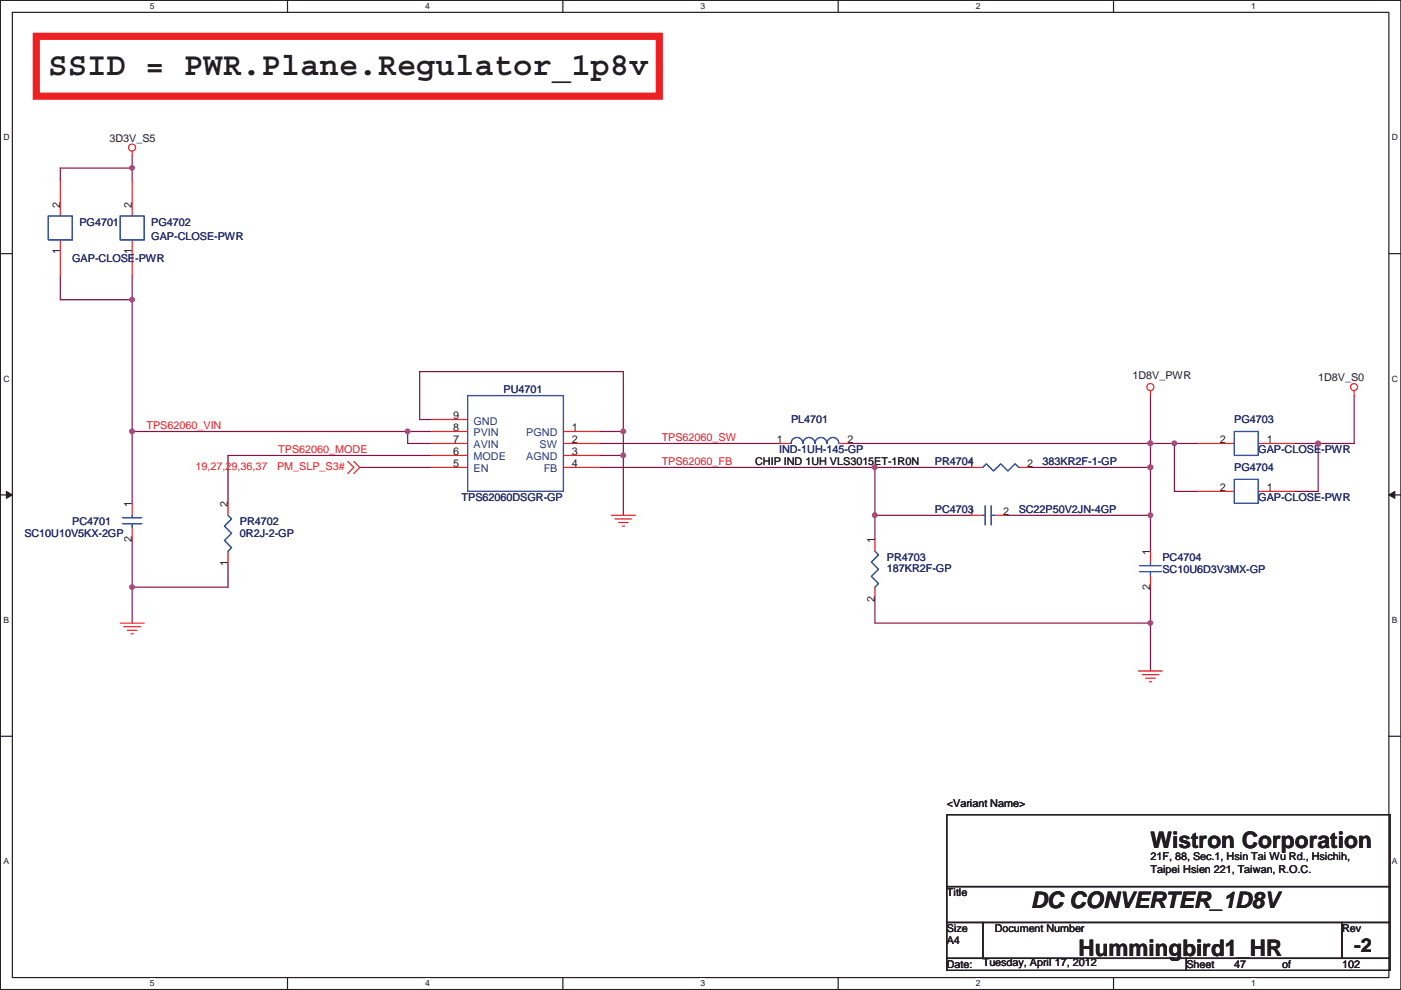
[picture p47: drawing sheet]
<svg xmlns="http://www.w3.org/2000/svg" width="297mm" height="210mm" viewBox="0 0 297 210" stroke-linecap="round" stroke-linejoin="round" font-family="sans-serif">
<defs><g id="words">
<text font-size="6.9" fill="#231f20" x="10.2" y="15.9">SSID = PWR.Plane.Regulator_1p8v</text>
<g font-size="4.8" fill="#231f20">
<text x="243.9" y="179.8">Wistron Corporation</text>
<text x="218.5" y="192.5">DC CONVERTER_1D8V</text>
<text x="228.7" y="202.7">Hummingbird1_HR</text>
</g>
<text font-size="4.1" fill="#231f20" x="287.1" y="202">-2</text>
<g font-size="2.3" fill="#231f20">
<text x="23.2" y="30.1">3D3V_S5</text>
<text x="12.7" y="44" transform="rotate(-90 12.7 44)">2</text>
<text x="28" y="44" transform="rotate(-90 28 44)">2</text>
<text x="12.7" y="53.9" transform="rotate(-90 12.7 53.9)">1</text>
<text x="28" y="53.9" transform="rotate(-90 28 53.9)">1</text>
<text x="240.1" y="80.4">1D8V_PWR</text>
<text x="279.5" y="80.9">1D8V_S0</text>
<text x="96.1" y="88.9">9</text>
<text x="96.1" y="94">7</text>
<text x="96.1" y="91.5">8</text>
<text x="121.2" y="94">2</text>
<text x="121.2" y="91.5">1</text>
<text x="164.7" y="94">1</text>
<text x="179.7" y="94">2</text>
<text x="258.7" y="94">2</text>
<text x="268.6" y="94">1</text>
<text x="96.1" y="99.1">5</text>
<text x="96.1" y="96.6">6</text>
<text x="121.2" y="96.6">3</text>
<text x="121.2" y="99.1">4</text>
<text x="160.1" y="98.7">CHIP IND 1UH VLS3015ET-1R0N</text>
<text x="205.3" y="99.1">1</text>
<text x="217.8" y="99.1">2</text>
<text x="28" y="107.5" transform="rotate(-90 28 107.5)">1</text>
<text x="48.3" y="107.5" transform="rotate(-90 48.3 107.5)">2</text>
<text x="258.7" y="104.2">2</text>
<text x="268.6" y="104.2">1</text>
<text x="205.3" y="109.3">1</text>
<text x="212.7" y="109.3">2</text>
<text x="28" y="114.9" transform="rotate(-90 28 114.9)">2</text>
<text x="48.3" y="120" transform="rotate(-90 48.3 120)">1</text>
<text x="185.5" y="115.1" transform="rotate(-90 185.5 115.1)">1</text>
<text x="243.9" y="117.7" transform="rotate(-90 243.9 117.7)">1</text>
<text x="243.9" y="125" transform="rotate(-90 243.9 125)">2</text>
<text x="185.5" y="127.6" transform="rotate(-90 185.5 127.6)">2</text>
<text x="200.7" y="171.1">&lt;Variant Name&gt;</text>
<text x="243.9" y="182.5">21F, 88, Sec.1, Hsin Tai Wu Rd., Hsichih,</text>
<text x="243.9" y="185.2">Taipei Hsien 221, Taiwan, R.O.C.</text>
<text x="200.7" y="190.1">Title</text>
<text x="200.7" y="197.7">Size</text>
<text x="210.9" y="197.7">Document Number</text>
<text x="284.6" y="197.7">Rev</text>
<text x="200.7" y="200.3">A4</text>
<text x="200.7" y="205.4">Date:</text>
<text x="208.4" y="204.8">Tuesday, April 17, 2012</text>
<text x="251.5" y="205.4">Sheet</text>
<text x="261.7" y="205.4">47</text>
<text x="271.9" y="205.4">of</text>
<text x="284.6" y="205.4">102</text>
</g>
<g font-size="2.3" fill="#282973">
<text x="16.8" y="47.9">PG4701</text>
<text x="32.1" y="47.9">PG4702</text>
<text x="32.1" y="50.9">GAP-CLOSE-PWR</text>
<text x="15.3" y="55.5">GAP-CLOSE-PWR</text>
<text x="106.8" y="83.4">PU4701</text>
<text x="167.7" y="89.8">PL4701</text>
<text x="261.7" y="89.8">PG4703</text>
<text x="165.2" y="96.1">IND-1UH-145-GP</text>
<text x="198.2" y="98.7">PR4704</text>
<text x="221.1" y="98.7">383KR2F-1-GP</text>
<text x="261.7" y="99.9">PG4704</text>
<text x="266.8" y="96.1">GAP-CLOSE-PWR</text>
<text x="97.9" y="106.3">TPS62060DSGR-GP</text>
<text x="266.8" y="106.3">GAP-CLOSE-PWR</text>
<text x="5.2" y="113.9">SC10U10V5KX-2GP</text>
<text x="15.3" y="111.4">PC4701</text>
<text x="50.9" y="111.4">PR4702</text>
<text x="50.9" y="113.9">0R2J-2-GP</text>
<text x="198.2" y="108.8">PC4703</text>
<text x="216" y="108.8">SC22P50V2JN-4GP</text>
<text x="188" y="119">PR4703</text>
<text x="246.5" y="119">PC4704</text>
<text x="188" y="121.3">187KR2F-GP</text>
<text x="246.5" y="121.5">SC10U6D3V3MX-GP</text>
</g>
<g font-size="2.3" fill="#ed2024">
<text x="31.1" y="91">TPS62060_VIN</text>
<text x="140.3" y="93.6">TPS62060_SW</text>
<text x="41.5" y="99.7">19,27,29,36,37</text>
<text x="58.8" y="99.7">PM_SLP_S3#</text>
<text x="59" y="96.1">TPS62060_MODE</text>
<text x="140.3" y="98.6">TPS62060_FB</text>
</g>
<g font-size="2.3" fill="#1d437e">
<text x="100.4" y="95.1">AVIN</text>
<text x="100.4" y="92.6">PVIN</text>
<text x="100.4" y="90">GND</text>
<text x="111.6" y="92.6">PGND</text>
<text x="114.4" y="95.1">SW</text>
<text x="100.4" y="100.2">EN</text>
<text x="100.4" y="97.7">MODE</text>
<text x="111.6" y="97.7">AGND</text>
<text x="115.3" y="100.2">FB</text>
</g>
<g font-size="1.8" fill="#231f20">
<text x="31.8" y="1.9">5</text>
<text x="90.1" y="1.9">4</text>
<text x="148.5" y="1.9">3</text>
<text x="206.9" y="1.9">2</text>
<text x="265.3" y="1.9">1</text>
<text x=".7" y="29.8">D</text>
<text x="295.1" y="29.8">D</text>
<text x=".7" y="81">C</text>
<text x="295.1" y="81">C</text>
<text x=".7" y="132.2">B</text>
<text x="295.1" y="132.2">B</text>
<text x=".7" y="183.3">A</text>
<text x="295.1" y="183.3">A</text>
<text x="31.8" y="209.2">5</text>
<text x="90.1" y="209.2">4</text>
<text x="148.5" y="209.2">3</text>
<text x="206.9" y="209.2">2</text>
<text x="265.3" y="209.2">1</text>
</g>
</g></defs>
<path d="M.1 .1h296.9v209.8h-296.9zM2.6 2.6h291.9v204.7h-291.9z" fill="none" stroke="#231f20" stroke-width=".25"/>
<g fill="#fff">
<path d="M31.8 .3h1v2h-1z"/>
<path d="M31.8 207.6h1v2h-1z"/>
</g>
<path d="M61 .1v2.5M61 207.3v2.6" fill="none" stroke="#231f20" stroke-width=".25"/>
<g fill="#fff">
<path d="M90.1 .3h1v2h-1z"/>
<path d="M90.1 207.6h1v2h-1z"/>
</g>
<path d="M119.3 .1v2.5M119.3 207.3v2.6" fill="none" stroke="#231f20" stroke-width=".25"/>
<g fill="#fff">
<path d="M148.5 .3h1v2h-1z"/>
<path d="M148.5 207.6h1v2h-1z"/>
</g>
<path d="M177.7 .1v2.5M177.7 207.3v2.6" fill="none" stroke="#231f20" stroke-width=".25"/>
<g fill="#fff">
<path d="M206.9 .3h1v2h-1z"/>
<path d="M206.9 207.6h1v2h-1z"/>
</g>
<path d="M236.1 .1v2.5M236.1 207.3v2.6" fill="none" stroke="#231f20" stroke-width=".25"/>
<g fill="#fff">
<path d="M265.3 .3h.9v2h-.9z"/>
<path d="M265.3 207.6h.9v2h-.9z"/>
<path d="M.7 28.2h1.3v2h-1.3z"/>
<path d="M295.1 28.2h1.3v2h-1.3z"/>
<path d="M.7 79.4h1.3v2h-1.3z"/>
<path d="M295.1 79.4h1.3v2h-1.3z"/>
</g>
<path d="M.1 53.8h2.5M294.5 53.8h2.5" fill="none" stroke="#231f20" stroke-width=".25"/>
<g fill="#fff">
<path d="M.7 130.6h1.2v1.9h-1.2z"/>
<path d="M295.1 130.6h1.2v1.9h-1.2z"/>
</g>
<path d="M.1 105h2.5M294.5 105h2.5" fill="none" stroke="#231f20" stroke-width=".25"/>
<path d="M1.4 104.2l1.2 .8-1.2 .7z" fill="#231f20"/>
<path d="M1.4 104.2l1.2 .8-1.2 .7z" fill="none" stroke="#231f20" stroke-width=".21"/>
<path d="M294.5 105l1.2-.8v1.5z" fill="#231f20"/>
<path d="M294.5 105l1.2-.8v1.5z" fill="none" stroke="#231f20" stroke-width=".21"/>
<g fill="#fff">
<path d="M.7 181.7h1.2v2h-1.2z"/>
<path d="M295.1 181.7h1.2v2h-1.2z"/>
</g>
<path d="M.1 156.2h2.5M294.5 156.2h2.5" fill="none" stroke="#231f20" stroke-width=".25"/>
<path d="M132.2 91.5v5.1" fill="none" stroke="#7f1442" stroke-width=".25"/>
<circle cx="132.1" cy="91.5" r=".49" fill="#b9529f"/>
<circle cx="132.1" cy="91.5" r=".49" fill="none" stroke="#b9529f" stroke-width=".25"/>
<path d="M127.1 91.5h5.1M132.2 96.6v12.7" fill="none" stroke="#7f1442" stroke-width=".25"/>
<circle cx="132.1" cy="96.6" r=".49" fill="#b9529f"/>
<circle cx="132.1" cy="96.6" r=".49" fill="none" stroke="#b9529f" stroke-width=".25"/>
<path d="M127.1 96.6h5.1M243.9 94.1v5" fill="none" stroke="#7f1442" stroke-width=".25"/>
<circle cx="243.9" cy="99.1" r=".49" fill="#b9529f"/>
<circle cx="243.9" cy="99.1" r=".49" fill="none" stroke="#b9529f" stroke-width=".25"/>
<circle cx="243.9" cy="94" r=".49" fill="#b9529f"/>
<circle cx="243.9" cy="94" r=".49" fill="none" stroke="#b9529f" stroke-width=".25"/>
<path d="M89 78.8v10.2h2.5M28 91.5h58.4v2.6h5.1M76.3 99.1h15.2M243.9 83.9v10.2" fill="none" stroke="#7f1442" stroke-width=".25"/>
<circle cx="28" cy="91.5" r=".49" fill="#b9529f"/>
<circle cx="28" cy="91.5" r=".49" fill="none" stroke="#b9529f" stroke-width=".25"/>
<path d="M28 35.6v2.6M86.4 91.5h5.1M28 114.4v10.1M243.9 124.5v7.7" fill="none" stroke="#7f1442" stroke-width=".25"/>
<circle cx="86.4" cy="91.5" r=".49" fill="#b9529f"/>
<circle cx="86.4" cy="91.5" r=".49" fill="none" stroke="#b9529f" stroke-width=".25"/>
<path d="M28 58.5v48.3M127.1 94.1h38.1" fill="none" stroke="#7f1442" stroke-width=".25"/>
<circle cx="28" cy="63.6" r=".49" fill="#b9529f"/>
<circle cx="28" cy="63.6" r=".49" fill="none" stroke="#b9529f" stroke-width=".25"/>
<path d="M218.5 99.1h25.4M48.3 119.5v5M185.5 109.3h20.3M185.5 127.1v5.1" fill="none" stroke="#7f1442" stroke-width=".25"/>
<circle cx="185.5" cy="109.3" r=".49" fill="#b9529f"/>
<circle cx="185.5" cy="109.3" r=".49" fill="none" stroke="#b9529f" stroke-width=".25"/>
<path d="M185.5 109.3v5.1M185.5 132.2h58.4" fill="none" stroke="#7f1442" stroke-width=".25"/>
<circle cx="243.9" cy="132.1" r=".49" fill="#b9529f"/>
<circle cx="243.9" cy="132.1" r=".49" fill="none" stroke="#b9529f" stroke-width=".25"/>
<path d="M243.9 109.3v7.6" fill="none" stroke="#7f1442" stroke-width=".25"/>
<circle cx="243.9" cy="109.3" r=".49" fill="#b9529f"/>
<circle cx="243.9" cy="109.3" r=".49" fill="none" stroke="#b9529f" stroke-width=".25"/>
<path d="M243.9 99.1v10.2h-30.5M243.9 132.2v10.1" fill="none" stroke="#7f1442" stroke-width=".25"/>
<circle cx="243.9" cy="99.1" r=".49" fill="#b9529f"/>
<circle cx="243.9" cy="99.1" r=".49" fill="none" stroke="#b9529f" stroke-width=".25"/>
<path d="M185.5 99.1h20.3" fill="none" stroke="#7f1442" stroke-width=".25"/>
<circle cx="185.5" cy="99.1" r=".49" fill="#b9529f"/>
<circle cx="185.5" cy="99.1" r=".49" fill="none" stroke="#b9529f" stroke-width=".25"/>
<path d="M48.3 96.6v10.2M127.1 99.1h58.4v10.2M48.3 124.5h-20.3v7.7" fill="none" stroke="#7f1442" stroke-width=".25"/>
<circle cx="28" cy="124.5" r=".49" fill="#b9529f"/>
<circle cx="28" cy="124.5" r=".49" fill="none" stroke="#b9529f" stroke-width=".25"/>
<path d="M89 78.8h43.2M48.3 96.6h43.2M180.4 94.1h68.6" fill="none" stroke="#7f1442" stroke-width=".25"/>
<circle cx="243.9" cy="94" r=".49" fill="#b9529f"/>
<circle cx="243.9" cy="94" r=".49" fill="none" stroke="#b9529f" stroke-width=".25"/>
<path d="M254.1 94.1h-5.1v10.1h5.1M274.4 94.1h5.1v10.1h-5.1" fill="none" stroke="#7f1442" stroke-width=".25"/>
<circle cx="249" cy="94" r=".49" fill="#b9529f"/>
<circle cx="249" cy="94" r=".49" fill="none" stroke="#b9529f" stroke-width=".25"/>
<path d="M28 35.6h-15.2v2.6" fill="none" stroke="#7f1442" stroke-width=".25"/>
<circle cx="28" cy="35.6" r=".49" fill="#b9529f"/>
<circle cx="28" cy="35.6" r=".49" fill="none" stroke="#b9529f" stroke-width=".25"/>
<path d="M28 33.1v2.5M12.8 58.5v5.1h15.2M132.2 78.8v12.7M287.1 83.9v10.2h-7.6" fill="none" stroke="#7f1442" stroke-width=".25"/>
<circle cx="279.5" cy="94" r=".49" fill="#b9529f"/>
<circle cx="279.5" cy="94" r=".49" fill="none" stroke="#b9529f" stroke-width=".25"/>
<g fill="none" stroke="#ed2024" stroke-width=".25">
<path d="M12.8 38.2v7.6M28 32.1v1M28 38.2v7.6M12.8 50.9v7.6M28 50.9v7.6M73.7 97.9l1.3 1.2-1.3 1.3M75 97.9l1.3 1.2-1.3 1.3M91.5 91.5h7.6M91.5 94.1h7.6M91.5 96.6h7.6M91.5 99.1h7.6M91.5 89h7.6"/>
<path d="M119.5 91.5h7.6M119.5 94.1h7.6M119.5 96.6h7.6M119.5 99.1h7.6M165.2 94.1h2.5M177.9 94.1h2.5M205.8 99.1h2.6M216 99.1h2.5M243.9 82.9v1M254.1 94.1h7.6M266.8 94.1h7.6M287.1 82.9v1"/>
<path d="M28 106.8v2.5M28 111.8v2.6M48.3 106.8v2.5M48.3 116.9v2.6M129.6 109.3h5.1M130.4 110.1h3.5M131.1 110.8h2.1M131.9 111.6h.5M185.5 114.4v2.5M205.8 109.3h2.6M210.9 109.3h2.5M243.9 116.9v2.6"/>
<path d="M254.1 104.2h7.6M266.8 104.2h7.6M25.5 132.2h5.1M26.2 132.9h3.6M27 133.7h2M27.8 134.4h.5M185.5 124.5v2.6M243.9 122v2.5M241.4 142.3h5.1M242.1 143.1h3.6M242.9 143.8h2M243.7 144.6h.5"/>
<circle cx="28" cy="31.3" r=".75"/>
<circle cx="243.9" cy="82.1" r=".75"/>
<circle cx="287.1" cy="82.1" r=".75"/>
</g>
<path d="M200.7 172.8h94v15.2h-94zM200.7 188h94v7.7h-94zM200.7 195.7h7.7v7.6h-7.7zM208.4 195.7h76.2v7.6h-76.2zM284.6 195.7h10.1v7.6h-10.1zM200.7 203.3h50.8v2.5h-50.8zM251.5 203.3h43.2v2.5h-43.2z" fill="none" stroke="#231f20" stroke-width=".25"/>
<path d="M7.7 7.7h132.1v12.7h-132.1z" fill="none" stroke="#ed2024" stroke-width="1.5"/>
<g fill="none" stroke="#3953a4" stroke-width=".25">
<path d="M10.2 45.8h5.1v5.1h-5.1zM25.5 45.8h5.1v5.1h-5.1zM99.1 83.9h20.4v20.3h-20.4zM167.7 94.1a1.25 1.25 0 0 1 1.3-1.3 1.25 1.25 0 0 1 1.2 1.3M170.3 94.1a1.25 1.25 0 0 1 1.2-1.3 1.25 1.25 0 0 1 1.3 1.3M172.8 94.1a1.25 1.25 0 0 1 1.2-1.3 1.25 1.25 0 0 1 1.3 1.3M175.3 94.1a1.25 1.25 0 0 1 1.3-1.3 1.25 1.25 0 0 1 1.2 1.3M208.4 99.1l.7-.7 1.5 1.5 1.6-1.5 1.5 1.5 1.5-1.5 .8 .7M261.7 91.5h5.1v5.1h-5.1zM26 111.1h4.1M26 109.8h4.1M28 109.3v.5"/>
<path d="M28 111.1v.7M48.3 109.3l.8 .8-1.5 1.5 1.5 1.5-1.5 1.5 1.5 1.6-.8 .7M185.5 116.9l.8 .8-1.6 1.5 1.6 1.5-1.6 1.6 1.6 1.5-.8 .7M208.4 109.3h.5M208.9 107.3v4M210.1 107.3v4M210.1 109.3h.8M241.6 120h4.6M243.9 119.5v.5M261.7 101.7h5.1v5.1h-5.1zM241.6 121.2h4.6M243.9 121.2v.8"/>
</g>
<circle cx="132.1" cy="91.5" r=".49" fill="#b9529f"/>
<circle cx="132.1" cy="91.5" r=".49" fill="none" stroke="#b9529f" stroke-width=".25"/>
<circle cx="132.1" cy="96.6" r=".49" fill="#b9529f"/>
<circle cx="132.1" cy="96.6" r=".49" fill="none" stroke="#b9529f" stroke-width=".25"/>
<circle cx="243.9" cy="99.1" r=".49" fill="#b9529f"/>
<circle cx="243.9" cy="99.1" r=".49" fill="none" stroke="#b9529f" stroke-width=".25"/>
<circle cx="243.9" cy="94" r=".49" fill="#b9529f"/>
<circle cx="243.9" cy="94" r=".49" fill="none" stroke="#b9529f" stroke-width=".25"/>
<circle cx="28" cy="91.5" r=".49" fill="#b9529f"/>
<circle cx="28" cy="91.5" r=".49" fill="none" stroke="#b9529f" stroke-width=".25"/>
<circle cx="86.4" cy="91.5" r=".49" fill="#b9529f"/>
<circle cx="86.4" cy="91.5" r=".49" fill="none" stroke="#b9529f" stroke-width=".25"/>
<circle cx="28" cy="63.6" r=".49" fill="#b9529f"/>
<circle cx="28" cy="63.6" r=".49" fill="none" stroke="#b9529f" stroke-width=".25"/>
<circle cx="185.5" cy="109.3" r=".49" fill="#b9529f"/>
<circle cx="185.5" cy="109.3" r=".49" fill="none" stroke="#b9529f" stroke-width=".25"/>
<circle cx="243.9" cy="132.1" r=".49" fill="#b9529f"/>
<circle cx="243.9" cy="132.1" r=".49" fill="none" stroke="#b9529f" stroke-width=".25"/>
<circle cx="243.9" cy="109.3" r=".49" fill="#b9529f"/>
<circle cx="243.9" cy="109.3" r=".49" fill="none" stroke="#b9529f" stroke-width=".25"/>
<circle cx="243.9" cy="99.1" r=".49" fill="#b9529f"/>
<circle cx="243.9" cy="99.1" r=".49" fill="none" stroke="#b9529f" stroke-width=".25"/>
<circle cx="185.5" cy="99.1" r=".49" fill="#b9529f"/>
<circle cx="185.5" cy="99.1" r=".49" fill="none" stroke="#b9529f" stroke-width=".25"/>
<circle cx="28" cy="124.5" r=".49" fill="#b9529f"/>
<circle cx="28" cy="124.5" r=".49" fill="none" stroke="#b9529f" stroke-width=".25"/>
<circle cx="243.9" cy="94" r=".49" fill="#b9529f"/>
<circle cx="243.9" cy="94" r=".49" fill="none" stroke="#b9529f" stroke-width=".25"/>
<circle cx="249" cy="94" r=".49" fill="#b9529f"/>
<circle cx="249" cy="94" r=".49" fill="none" stroke="#b9529f" stroke-width=".25"/>
<circle cx="28" cy="35.6" r=".49" fill="#b9529f"/>
<circle cx="28" cy="35.6" r=".49" fill="none" stroke="#b9529f" stroke-width=".25"/>
<circle cx="279.5" cy="94" r=".49" fill="#b9529f"/>
<circle cx="279.5" cy="94" r=".49" fill="none" stroke="#b9529f" stroke-width=".25"/>
<use href="#words"/>
</svg>
